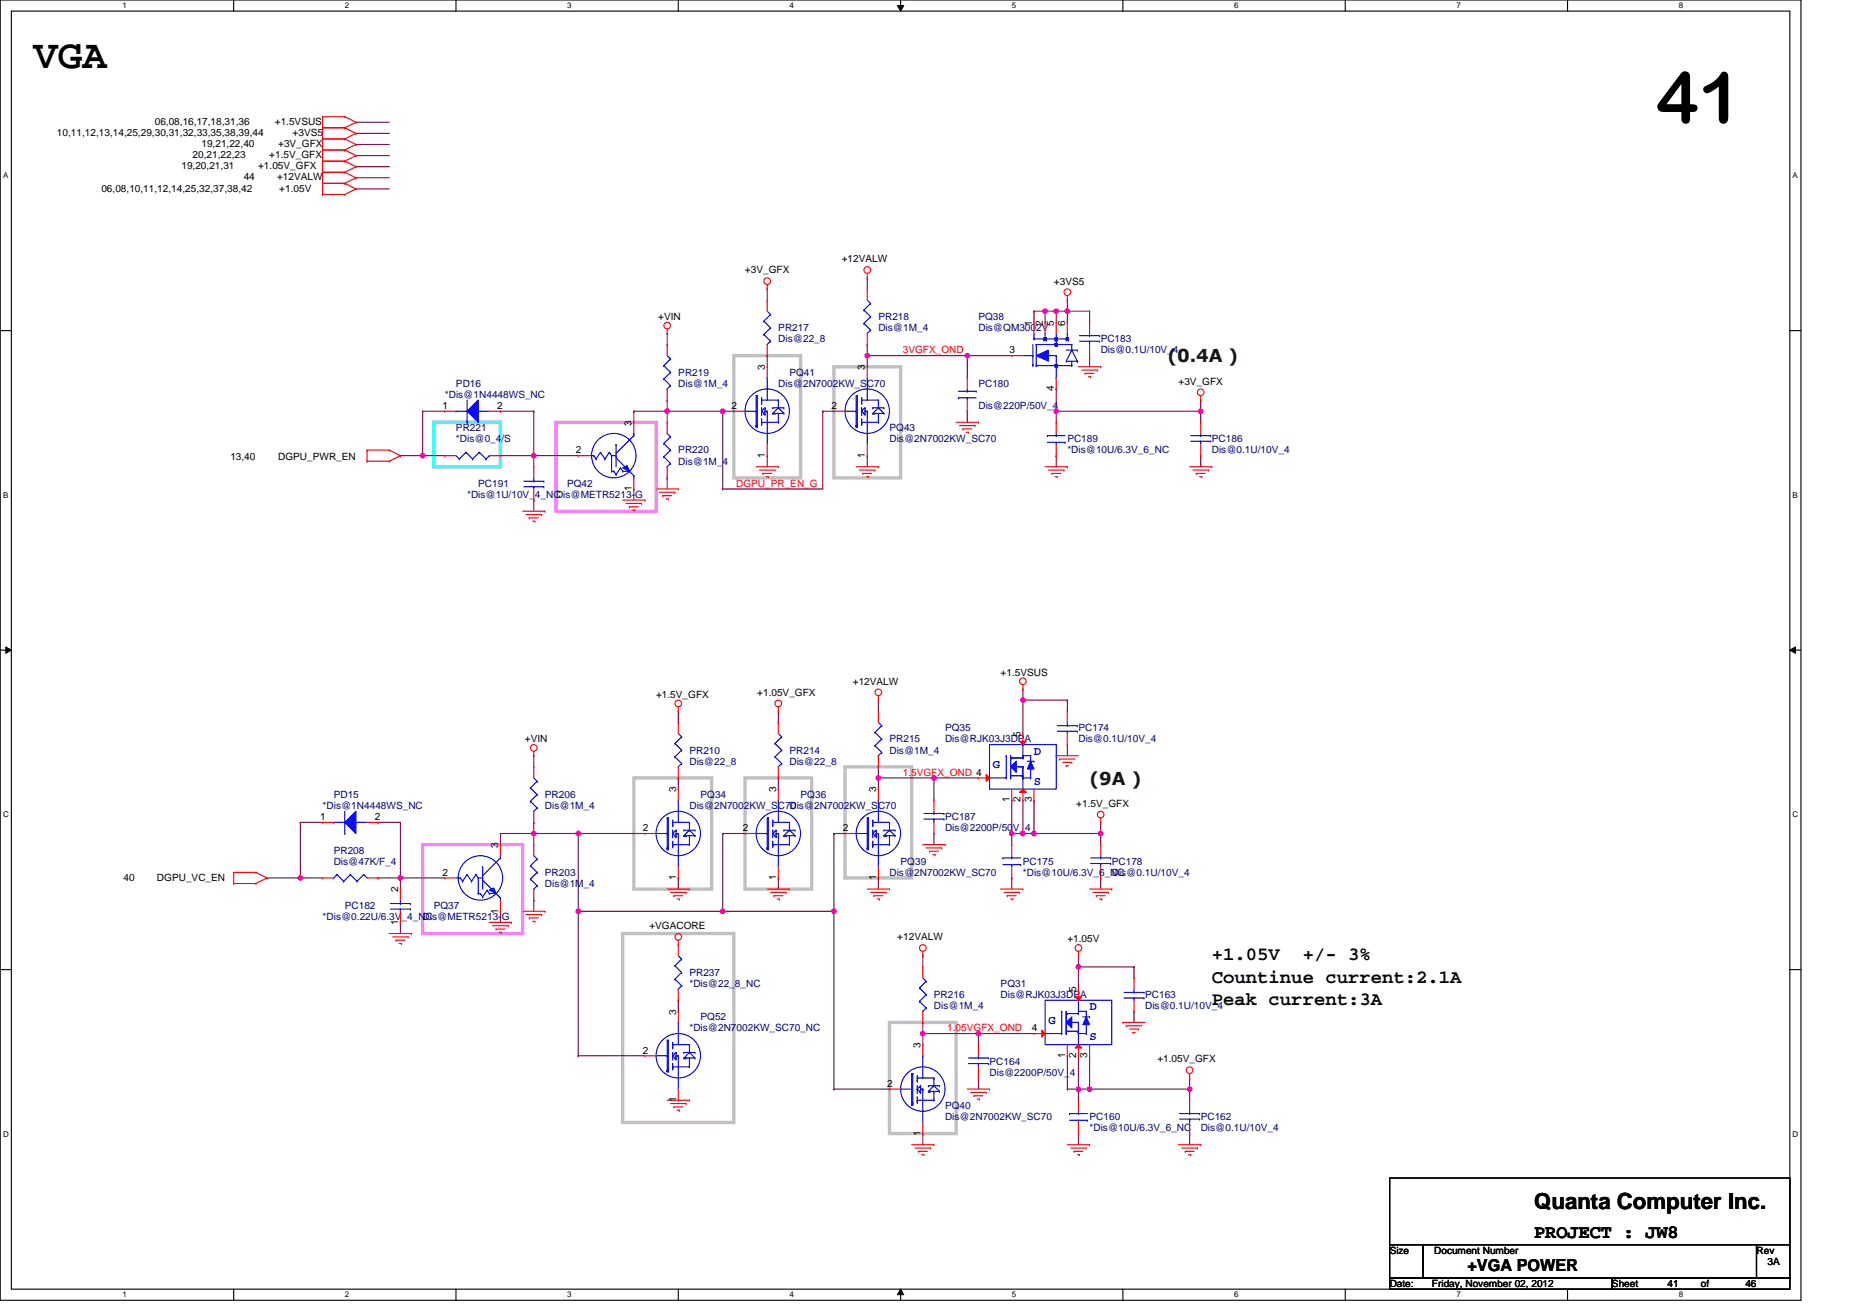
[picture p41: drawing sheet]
<svg xmlns="http://www.w3.org/2000/svg" width="297mm" height="210mm" viewBox="0 0 297 210" stroke-linecap="round" stroke-linejoin="round" font-family="sans-serif">
<defs><g id="words">
<text font-size="11.4" x="265" y="19.7">41</text>
<text font-size="6.6" x="5.4" y="10.8">VGA</text>
<text font-size="3.6" x="245.4" y="193.5">Quanta Computer Inc.</text>
<g font-size="3">
<text x="193.8" y="153.6">+1.05V</text>
<text x="208.4" y="153.6">+/- 3%</text>
<text x="193.8" y="157.2">Countinue current:2.1A</text>
<text x="193.8" y="160.8">Peak current:3A</text>
<text x="245.4" y="198.1">PROJECT : JW8</text>
</g>
<g font-size="2.8" fill="#004000">
<text x="186.7" y="58">(0.4A )</text>
<text x="174.3" y="125.5">(9A )</text>
</g>
<text font-size="2.7" x="234.7" y="203.3">+VGA POWER</text>
<g font-size="2" fill="#00f">
<text x="158.8" y="122.9">G</text>
<text x="165.4" y="120.8">D</text>
<text x="165.4" y="125.6">S</text>
<text x="174.3" y="161.6">D</text>
<text x="167.7" y="163.8">G</text>
<text x="174.3" y="166.4">S</text>
</g>
<g font-size="1.6">
<text x="9.1" y="21.7">10,11,12,13,14,25,29,30,31,32,33,35,38,39,44</text>
<text x="24.8" y="19.9">06,08,16,17,18,31,36</text>
<text x="32.2" y="23.5">19,21,22,40</text>
<text x="44" y="19.9">+1.5VSUS</text>
<text x="44.5" y="23.5">+3V_GFX</text>
<text x="46.8" y="21.7">+3VS5</text>
<text x="29" y="27">19,20,21,31</text>
<text x="30.8" y="25.3">20,21,22,23</text>
<text x="39" y="28.8">44</text>
<text x="41.3" y="27">+1.05V_GFX</text>
<text x="43.1" y="25.3">+1.5V_GFX</text>
<text x="44.3" y="28.8">+12VALW</text>
<text x="16.2" y="30.8">06,08,10,11,12,14,25,32,37,38,42</text>
<text x="44.7" y="30.8">+1.05V</text>
<text x="134.6" y="42">+12VALW</text>
<text x="119.2" y="43.7">+3V_GFX</text>
<text x="168.6" y="45.5">+3VS5</text>
<text x="105.3" y="51.2">+VIN</text>
<text x="165" y="52.1" transform="rotate(-90 165 52.1)">1</text>
<text x="166.8" y="52.1" transform="rotate(-90 166.8 52.1)">2</text>
<text x="168.6" y="52.1" transform="rotate(-90 168.6 52.1)">5</text>
<text x="170.4" y="52.1" transform="rotate(-90 170.4 52.1)">6</text>
<text x="122.4" y="59.2" transform="rotate(-90 122.4 59.2)">3</text>
<text x="138.4" y="59.2" transform="rotate(-90 138.4 59.2)">3</text>
<text x="161.5" y="56.5">3</text>
<text x="70.8" y="65.4">1</text>
<text x="79.5" y="65.4">2</text>
<text x="117" y="65.4">2</text>
<text x="133" y="65.4">2</text>
<text x="168.6" y="62.6" transform="rotate(-90 168.6 62.6)">4</text>
<text x="188.5" y="61.5">+3V_GFX</text>
<text x="101" y="68.1" transform="rotate(-90 101 68.1)">3</text>
<text x="36.8" y="73.6">13,40</text>
<text x="44.5" y="73.6">DGPU_PWR_EN</text>
<text x="92.1" y="72.5">2</text>
<text x="122.4" y="73.3" transform="rotate(-90 122.4 73.3)">1</text>
<text x="138.4" y="73.3" transform="rotate(-90 138.4 73.3)">1</text>
<text x="101" y="78.6" transform="rotate(-90 101 78.6)">1</text>
<text x="104.9" y="111.7">+1.5V_GFX</text>
<text x="121.1" y="111.3">+1.05V_GFX</text>
<text x="136.4" y="109.5">+12VALW</text>
<text x="160.1" y="108.1">+1.5VSUS</text>
<text x="84" y="118.8">+VIN</text>
<text x="163.3" y="117.9" transform="rotate(-90 163.3 117.9)">5</text>
<text x="51.2" y="131.2">1</text>
<text x="60" y="131.2">2</text>
<text x="108.1" y="126.8" transform="rotate(-90 108.1 126.8)">3</text>
<text x="124.1" y="126.8" transform="rotate(-90 124.1 126.8)">3</text>
<text x="140.1" y="126.8" transform="rotate(-90 140.1 126.8)">3</text>
<text x="161.5" y="128.4" transform="rotate(-90 161.5 128.4)">1</text>
<text x="163.3" y="128.4" transform="rotate(-90 163.3 128.4)">2</text>
<text x="165" y="128.4" transform="rotate(-90 165 128.4)">3</text>
<text x="172.1" y="129.1">+1.5V_GFX</text>
<text x="79.7" y="135.7" transform="rotate(-90 79.7 135.7)">3</text>
<text x="102.8" y="133">2</text>
<text x="118.8" y="133">2</text>
<text x="134.8" y="133">2</text>
<text x="19.8" y="141">40</text>
<text x="25.1" y="141">DGPU_VC_EN</text>
<text x="63.7" y="142.8" transform="rotate(-90 63.7 142.8)">2</text>
<text x="70.8" y="140.1">2</text>
<text x="108.1" y="140.8" transform="rotate(-90 108.1 140.8)">1</text>
<text x="124.1" y="140.8" transform="rotate(-90 124.1 140.8)">1</text>
<text x="140.1" y="140.8" transform="rotate(-90 140.1 140.8)">1</text>
<text x="63.7" y="147.9" transform="rotate(-90 63.7 147.9)">1</text>
<text x="79.7" y="146.2" transform="rotate(-90 79.7 146.2)">1</text>
<text x="103.9" y="148.6">+VGACORE</text>
<text x="143.5" y="150.4">+12VALW</text>
<text x="170.7" y="150.8">+1.05V</text>
<text x="172.1" y="158.8" transform="rotate(-90 172.1 158.8)">5</text>
<text x="108.1" y="162.3" transform="rotate(-90 108.1 162.3)">3</text>
<text x="147.3" y="167.7" transform="rotate(-90 147.3 167.7)">3</text>
<text x="165" y="165">4</text>
<text x="102.8" y="168.5">2</text>
<text x="141.9" y="173.9">2</text>
<text x="170.4" y="169.3" transform="rotate(-90 170.4 169.3)">1</text>
<text x="172.1" y="169.3" transform="rotate(-90 172.1 169.3)">2</text>
<text x="173.9" y="169.3" transform="rotate(-90 173.9 169.3)">3</text>
<text x="185.1" y="170">+1.05V_GFX</text>
<text x="108.1" y="176.4" transform="rotate(-90 108.1 176.4)">1</text>
<text x="147.3" y="181.7" transform="rotate(-90 147.3 181.7)">1</text>
<text x="222.3" y="200.6">Size</text>
<text x="229.4" y="200.6">Document Number</text>
<text x="281" y="200.6">Rev</text>
<text x="282.7" y="202.3">3A</text>
<text x="222.3" y="205.9">Date:</text>
<text x="229" y="205.9">Friday, November 02, 2012</text>
<text x="257.8" y="205.9">Sheet</text>
<text x="266.7" y="205.9">41</text>
<text x="272.1" y="205.9">of</text>
<text x="279.2" y="205.9">46</text>
</g>
<g font-size="1.6" fill="#000080">
<text x="124.5" y="53">PR217</text>
<text x="140.5" y="51.2">PR218</text>
<text x="140.5" y="53">Dis@1M_4</text>
<text x="156.5" y="51.2">PQ38</text>
<text x="156.5" y="53">Dis@QM3002V</text>
<text x="124.5" y="54.8">Dis@22_8</text>
<text x="176.1" y="54.8">PC183</text>
<text x="176.1" y="56.5">Dis@0.1U/10V_4</text>
<text x="71.2" y="63.7">*Dis@1N4448WS_NC</text>
<text x="72.9" y="61.9">PD16</text>
<text x="108.5" y="60.1">PR219</text>
<text x="108.5" y="61.9">Dis@1M_4</text>
<text x="124.5" y="61.9">Dis@2N7002KW_SC70</text>
<text x="126.3" y="60.1">PQ41</text>
<text x="156.5" y="61.9">PC180</text>
<text x="156.5" y="65.4">Dis@220P/50V_4</text>
<text x="72.9" y="69">PR221</text>
<text x="72.9" y="70.8">*Dis@0_4/S</text>
<text x="142.3" y="69">PQ43</text>
<text x="142.3" y="70.8">Dis@2N7002KW_SC70</text>
<text x="170.7" y="70.8">PC189</text>
<text x="193.8" y="70.8">PC186</text>
<text x="76.5" y="77.9">PC191</text>
<text x="90.7" y="77.9">PQ42</text>
<text x="108.5" y="72.5">PR220</text>
<text x="108.5" y="74.3">Dis@1M_4</text>
<text x="170.7" y="72.5">*Dis@10U/6.3V_6_NC</text>
<text x="193.8" y="72.5">Dis@0.1U/10V_4</text>
<text x="74.7" y="79.7">*Dis@1U/10V_4_NC</text>
<text x="88.9" y="79.7">Dis@METR5213-G</text>
<text x="142.3" y="118.8">PR215</text>
<text x="151.2" y="117">PQ35</text>
<text x="151.2" y="118.8">Dis@RJK03J3DPA</text>
<text x="172.5" y="117">PC174</text>
<text x="172.5" y="118.8">Dis@0.1U/10V_4</text>
<text x="110.3" y="120.6">PR210</text>
<text x="110.3" y="122.3">Dis@22_8</text>
<text x="126.3" y="120.6">PR214</text>
<text x="126.3" y="122.3">Dis@22_8</text>
<text x="142.3" y="120.6">Dis@1M_4</text>
<text x="51.6" y="129.4">*Dis@1N4448WS_NC</text>
<text x="53.4" y="127.7">PD15</text>
<text x="87.2" y="127.7">PR206</text>
<text x="87.2" y="129.4">Dis@1M_4</text>
<text x="110.3" y="129.4">Dis@2N7002KW_SC70</text>
<text x="112.1" y="127.7">PQ34</text>
<text x="126.3" y="129.4">Dis@2N7002KW_SC70</text>
<text x="128.1" y="127.7">PQ36</text>
<text x="151.2" y="131.2">PC187</text>
<text x="53.4" y="136.6">PR208</text>
<text x="151.2" y="133">Dis@2200P/50V_4</text>
<text x="53.4" y="138.3">Dis@47K/F_4</text>
<text x="87.2" y="140.1">PR203</text>
<text x="87.2" y="141.9">Dis@1M_4</text>
<text x="142.3" y="140.1">Dis@2N7002KW_SC70</text>
<text x="144.1" y="138.3">PQ39</text>
<text x="163.6" y="138.3">PC175</text>
<text x="163.6" y="140.1">*Dis@10U/6.3V_6_NC</text>
<text x="177.8" y="138.3">PC178</text>
<text x="177.8" y="140.1">Dis@0.1U/10V_4</text>
<text x="51.6" y="147.2">*Dis@0.22U/6.3V_4_NC</text>
<text x="55.2" y="145.4">PC182</text>
<text x="67.6" y="147.2">Dis@METR5213-G</text>
<text x="69.4" y="145.4">PQ37</text>
<text x="110.3" y="156.1">PR237</text>
<text x="110.3" y="157.9">*Dis@22_8_NC</text>
<text x="149.4" y="159.7">PR216</text>
<text x="149.4" y="161.4">Dis@1M_4</text>
<text x="160.1" y="157.9">PQ31</text>
<text x="160.1" y="159.7">Dis@RJK03J3DPA</text>
<text x="183.2" y="159.7">PC163</text>
<text x="183.2" y="161.4">Dis@0.1U/10V_4</text>
<text x="110.3" y="165">*Dis@2N7002KW_SC70_NC</text>
<text x="112.1" y="163.2">PQ52</text>
<text x="158.3" y="170.3">PC164</text>
<text x="158.3" y="172.1">Dis@2200P/50V_4</text>
<text x="151.2" y="177.5">PQ40</text>
<text x="151.2" y="179.2">Dis@2N7002KW_SC70</text>
<text x="174.3" y="179.2">PC160</text>
<text x="192.1" y="179.2">PC162</text>
<text x="174.3" y="181">*Dis@10U/6.3V_6_NC</text>
<text x="192.1" y="181">Dis@0.1U/10V_4</text>
</g>
<g font-size="1.6" fill="#f00">
<text x="144.4" y="56.5">3VGFX_OND</text>
<text x="117.7" y="77.9">DGPU_PR_EN_G</text>
<text x="144.4" y="124.1">1.5VGFX_OND 4</text>
<text x="151.5" y="165">1.05VGFX_OND</text>
</g>
<g font-size="1.3">
<text x="19.6" y="1.3">1</text>
<text x="55.2" y="1.3">2</text>
<text x="90.7" y="1.3">3</text>
<text x="126.3" y="1.3">4</text>
<text x="161.8" y="1.3">5</text>
<text x="197.4" y="1.3">6</text>
<text x="233" y="1.3">7</text>
<text x="268.5" y="1.3">8</text>
<text x=".5" y="28.5">A</text>
<text x="286.7" y="28.5">A</text>
<text x=".5" y="79.6">B</text>
<text x="286.7" y="79.6">B</text>
<text x=".5" y="130.7">C</text>
<text x="286.7" y="130.7">C</text>
<text x=".5" y="181.8">D</text>
<text x="286.7" y="181.8">D</text>
<text x="19.6" y="207.6">1</text>
<text x="55.2" y="207.6">2</text>
<text x="90.7" y="207.6">3</text>
<text x="126.3" y="207.6">4</text>
<text x="161.8" y="207.6">5</text>
<text x="197.4" y="207.6">6</text>
<text x="233" y="207.6">7</text>
<text x="268.5" y="207.6">8</text>
</g>
</g></defs>
<path d="M0 0h288.1v208h-288.1zM1.8 1.8h284.5v204.4h-284.5z" fill="none" stroke="#000" stroke-width=".18"/>
<g fill="#fff">
<path d="M19.6 .2h.7v1.4h-.7z"/>
<path d="M19.6 206.4h.7v1.4h-.7z"/>
</g>
<path d="M37.4 0v1.8M37.4 206.2v1.8" fill="none" stroke="#000" stroke-width=".18"/>
<g fill="#fff">
<path d="M55.2 .2h.7v1.4h-.7z"/>
<path d="M55.2 206.4h.7v1.4h-.7z"/>
</g>
<path d="M72.9 0v1.8M72.9 206.2v1.8" fill="none" stroke="#000" stroke-width=".18"/>
<g fill="#fff">
<path d="M90.7 .2h.7v1.4h-.7z"/>
<path d="M90.7 206.4h.7v1.4h-.7z"/>
</g>
<path d="M108.5 0v1.8M108.5 206.2v1.8" fill="none" stroke="#000" stroke-width=".18"/>
<g fill="#fff">
<path d="M126.3 .2h.7v1.4h-.7z"/>
<path d="M126.3 206.4h.7v1.4h-.7z"/>
</g>
<path d="M144.1 0v1.8M144.1 206.2v1.8" fill="none" stroke="#000" stroke-width=".18"/>
<path d="M143.5 .9h1.1l-.5 .9zM144.1 206.2l.5 .9h-1.1z" fill="#000"/>
<path d="M143.5 .9h1.1l-.5 .9zM144.1 206.2l.5 .9h-1.1z" fill="none" stroke="#000" stroke-width=".16"/>
<g fill="#fff">
<path d="M161.8 .2h.7v1.4h-.7z"/>
<path d="M161.8 206.4h.7v1.4h-.7z"/>
</g>
<path d="M179.6 0v1.8M179.6 206.2v1.8" fill="none" stroke="#000" stroke-width=".18"/>
<g fill="#fff">
<path d="M197.4 .2h.7v1.4h-.7z"/>
<path d="M197.4 206.4h.7v1.4h-.7z"/>
</g>
<path d="M215.2 0v1.8M215.2 206.2v1.8" fill="none" stroke="#000" stroke-width=".18"/>
<g fill="#fff">
<path d="M233 .2h.7v1.4h-.7z"/>
<path d="M233 206.4h.7v1.4h-.7z"/>
</g>
<path d="M250.7 0v1.8M250.7 206.2v1.8" fill="none" stroke="#000" stroke-width=".18"/>
<g fill="#fff">
<path d="M268.5 .2h.7v1.4h-.7z"/>
<path d="M268.5 206.4h.7v1.4h-.7z"/>
<path d="M.5 27.3h.8v1.5h-.8z"/>
<path d="M286.7 27.3h.9v1.5h-.9z"/>
<path d="M.5 78.5h.8v1.4h-.8z"/>
<path d="M286.7 78.5h.9v1.4h-.9z"/>
</g>
<path d="M0 52.9h1.8M286.3 52.9h1.8" fill="none" stroke="#000" stroke-width=".18"/>
<g fill="#fff">
<path d="M.5 129.6h.9v1.4h-.9z"/>
<path d="M286.7 129.6h1v1.4h-1z"/>
</g>
<path d="M0 104h1.8M286.3 104h1.8" fill="none" stroke="#000" stroke-width=".18"/>
<path d="M.9 103.5l.9 .5-.9 .5zM286.3 104l.9-.5v1z" fill="#000"/>
<path d="M.9 103.5l.9 .5-.9 .5zM286.3 104l.9-.5v1z" fill="none" stroke="#000" stroke-width=".16"/>
<g fill="#fff">
<path d="M.5 180.7h.9v1.4h-.9z"/>
<path d="M286.7 180.7h1v1.4h-1z"/>
</g>
<path d="M0 155.1h1.8M286.3 155.1h1.8" fill="none" stroke="#000" stroke-width=".18"/>
<path d="M117.4 56.9h10.7v19.6h-10.7zM133.4 58.7h10.7v17.8h-10.7zM101.4 124.5h12.4v17.7h-12.4zM119.2 124.5h10.6v17.7h-10.6zM135.2 122.7h10.6v17.8h-10.6zM99.6 149.4h17.8v30.2h-17.8zM142.3 163.6h10.6v17.8h-10.6z" fill="none" stroke="#c0c0c0" stroke-width=".53"/>
<path d="M88.9 67.6h16v14.2h-16zM67.6 135.1h16v14.3h-16z" fill="none" stroke="#ff80ff" stroke-width=".53"/>
<path d="M69.4 67.6h10.6v7.1h-10.6z" fill="none" stroke="#0ff" stroke-width=".53"/>
<g fill="none" stroke="#800040" stroke-width=".18">
<path d="M106.7 53.3h.1M106.7 53.3v1.8M122.7 46.2h.1M122.7 56.9h.1M122.7 46.2v1.8M122.7 56.9v1.8M101.4 65.8h.1M101.4 78.2h.1M101.4 65.8v1.8M101.4 78.2v1.8M106.7 65.8h.1M106.7 65.8h8.9"/>
<path d="M122.7 72.9h.1M122.7 72.9v1.8M131.6 65.8h.1M131.6 65.8h1.8"/>
</g>
<circle cx="115.6" cy="65.8" r=".35" fill="#f0f"/>
<circle cx="115.6" cy="65.8" r=".35" fill="none" stroke="#f0f" stroke-width=".18"/>
<circle cx="106.7" cy="65.8" r=".35" fill="#f0f"/>
<circle cx="106.7" cy="65.8" r=".35" fill="none" stroke="#f0f" stroke-width=".18"/>
<g fill="none" stroke="#800040" stroke-width=".18">
<path d="M138.7 55.1h.1M138.7 56.9h.1M138.7 44.4h.1M138.7 44.4v1.8M138.7 55.1v3.6M154.7 56.9h.1M154.7 56.9h7.1M101.4 65.8h.1M101.4 65.8h5.3M106.7 64h.1M106.7 65.8h.1M106.7 76.5h.1"/>
<path d="M106.7 64v3.6M106.7 76.5v1.7M115.6 65.8h.1M115.6 78.2h.1M115.6 65.8v12.4M115.6 65.8h1.8M131.6 65.8h.1M131.6 65.8v12.4h-16M138.7 72.9h.1M138.7 72.9v1.8M80 133.3h.1M80 133.3v1.8"/>
<path d="M85.4 120.9h.1M85.4 133.3h.1M85.4 120.9v1.8M85.4 133.3v1.8M92.5 133.3h.1M92.5 133.3h10.7M165.4 133.3h.1M176.1 131.6h.1M176.1 131.6v1.7h-10.7M80 145.8h.1M80 145.8v1.8M85.4 144h.1"/>
<path d="M85.4 144v1.8M176.1 140.5h.1M176.1 140.5v1.7"/>
</g>
<circle cx="176.1" cy="133.3" r=".35" fill="#f0f"/>
<circle cx="176.1" cy="133.3" r=".35" fill="none" stroke="#f0f" stroke-width=".18"/>
<g fill="none" stroke="#800040" stroke-width=".18">
<path d="M163.6 112h.1M163.6 112v5.3M133.4 133.3h.1M133.4 133.3h1.8M149.4 124.5h.1M149.4 124.5h7.1M161.8 133.3h.1M161.8 133.3v1.8M163.6 133.3h.1M165.4 128h.1M165.4 128v5.3h-3.6M176.1 133.3h.1"/>
<path d="M176.1 133.3v1.8M161.8 140.5h.1M161.8 140.5v1.7"/>
</g>
<circle cx="165.4" cy="133.3" r=".35" fill="#f0f"/>
<circle cx="165.4" cy="133.3" r=".35" fill="none" stroke="#f0f" stroke-width=".18"/>
<path d="M161.8 128h.1M161.8 128v5.3" fill="none" stroke="#800040" stroke-width=".18"/>
<circle cx="161.8" cy="133.3" r=".35" fill="#f0f"/>
<circle cx="161.8" cy="133.3" r=".35" fill="none" stroke="#f0f" stroke-width=".18"/>
<path d="M163.6 128h.1M163.6 128v5.3" fill="none" stroke="#800040" stroke-width=".18"/>
<circle cx="163.6" cy="133.3" r=".35" fill="#f0f"/>
<circle cx="163.6" cy="133.3" r=".35" fill="none" stroke="#f0f" stroke-width=".18"/>
<path d="M140.5 122.7h.1M140.5 124.5h.1M140.5 122.7v3.5M140.5 124.5h8.9M149.4 124.5h.1M149.4 133.3h.1M149.4 124.5v3.5M149.4 133.3v1.8" fill="none" stroke="#800040" stroke-width=".18"/>
<circle cx="149.4" cy="124.5" r=".35" fill="#f0f"/>
<circle cx="149.4" cy="124.5" r=".35" fill="none" stroke="#f0f" stroke-width=".18"/>
<circle cx="140.5" cy="124.5" r=".35" fill="#f0f"/>
<circle cx="140.5" cy="124.5" r=".35" fill="none" stroke="#f0f" stroke-width=".18"/>
<path d="M140.5 112h.1M140.5 112v1.8M92.5 133.3h.1M92.5 133.3v12.5M140.5 140.5h.1M140.5 140.5v1.7" fill="none" stroke="#800040" stroke-width=".18"/>
<circle cx="92.5" cy="133.3" r=".35" fill="#f0f"/>
<circle cx="92.5" cy="133.3" r=".35" fill="none" stroke="#f0f" stroke-width=".18"/>
<path d="M133.4 145.8h.1M133.4 145.8v28.4" fill="none" stroke="#800040" stroke-width=".18"/>
<circle cx="133.4" cy="145.8" r=".35" fill="#f0f"/>
<circle cx="133.4" cy="145.8" r=".35" fill="none" stroke="#f0f" stroke-width=".18"/>
<path d="M163.6 112h.1M163.6 112h7.1M170.7 112h.1M170.7 119.1h.1M170.7 112v1.8M170.7 119.1v1.8" fill="none" stroke="#800040" stroke-width=".18"/>
<circle cx="163.6" cy="112" r=".35" fill="#f0f"/>
<circle cx="163.6" cy="112" r=".35" fill="none" stroke="#f0f" stroke-width=".18"/>
<g fill="none" stroke="#800040" stroke-width=".18">
<path d="M56.9 19.6h.1M56.9 19.6h5.4M56.9 28.4h.1M56.9 26.7h.1M56.9 24.9h.1M56.9 23.1h.1M56.9 21.3h.1M56.9 28.4h5.4M56.9 26.7h5.4M56.9 24.9h5.4M56.9 23.1h5.4M56.9 21.3h5.4"/>
<path d="M163.6 110.2h.1M163.6 110.2v1.8M48 131.6h.1M48 131.6h3.6M48 131.6v8.9M48 140.5h.1M48 140.5h3.6"/>
</g>
<circle cx="48" cy="140.5" r=".35" fill="#f0f"/>
<circle cx="48" cy="140.5" r=".35" fill="none" stroke="#f0f" stroke-width=".18"/>
<path d="M64 131.6h.1M64 131.6v8.9M42.7 140.5h.1M42.7 140.5h5.3M64 140.5h.1M64 147.6h.1M64 140.5h7.2M64 147.6v1.8" fill="none" stroke="#800040" stroke-width=".18"/>
<circle cx="64" cy="140.5" r=".35" fill="#f0f"/>
<circle cx="64" cy="140.5" r=".35" fill="none" stroke="#f0f" stroke-width=".18"/>
<path d="M85.4 131.6h.1M85.4 131.6v1.7" fill="none" stroke="#800040" stroke-width=".18"/>
<circle cx="85.4" cy="133.3" r=".35" fill="#f0f"/>
<circle cx="85.4" cy="133.3" r=".35" fill="none" stroke="#f0f" stroke-width=".18"/>
<path d="M80 65.8h.1M80 65.8h5.4M85.4 72.9h.1M85.4 72.9h7.1M80 133.3h.1M80 133.3h5.4M64 140.5h.1M64 140.5v1.7" fill="none" stroke="#800040" stroke-width=".18"/>
<circle cx="85.4" cy="72.9" r=".35" fill="#f0f"/>
<circle cx="85.4" cy="72.9" r=".35" fill="none" stroke="#f0f" stroke-width=".18"/>
<path d="M67.6 72.9h.1M67.6 65.8h.1M67.6 72.9h3.6M67.6 65.8h3.6M67.6 65.8v7.1M85.4 72.9h.1M85.4 72.9v1.8" fill="none" stroke="#800040" stroke-width=".18"/>
<circle cx="67.6" cy="72.9" r=".35" fill="#f0f"/>
<circle cx="67.6" cy="72.9" r=".35" fill="none" stroke="#f0f" stroke-width=".18"/>
<g fill="none" stroke="#800040" stroke-width=".18">
<path d="M56.9 30.2h.1M56.9 30.2h5.4M64 72.9h.1M64 72.9h3.6M80 72.9h.1M85.4 65.8h.1M85.4 65.8v7.1h-5.4M85.4 80h.1M85.4 80v1.8M60.5 131.6h.1M60.5 131.6h3.5M60.5 140.5h.1"/>
<path d="M60.5 140.5h3.5M115.6 145.8h.1M115.6 145.8h17.8M172.5 154.7h.1M172.5 152.9h.1M172.5 154.7h8.9M172.5 152.9v5.3M172.5 174.2h.1M172.5 174.2h1.8M190.3 174.2h.1M190.3 174.2v1.8M190.3 181.4h.1"/>
<path d="M190.3 181.4v1.7"/>
</g>
<circle cx="172.5" cy="154.7" r=".35" fill="#f0f"/>
<circle cx="172.5" cy="154.7" r=".35" fill="none" stroke="#f0f" stroke-width=".18"/>
<path d="M174.3 174.2h.1M174.3 174.2h16" fill="none" stroke="#800040" stroke-width=".18"/>
<circle cx="190.3" cy="174.2" r=".35" fill="#f0f"/>
<circle cx="190.3" cy="174.2" r=".35" fill="none" stroke="#f0f" stroke-width=".18"/>
<circle cx="174.3" cy="174.2" r=".35" fill="#f0f"/>
<circle cx="174.3" cy="174.2" r=".35" fill="none" stroke="#f0f" stroke-width=".18"/>
<path d="M156.5 165.4h.1M156.5 165.4h8.9M170.7 174.2h.1M170.7 174.2h1.8M190.3 172.5h.1M190.3 172.5v1.7" fill="none" stroke="#800040" stroke-width=".18"/>
<circle cx="156.5" cy="165.3" r=".35" fill="#f0f"/>
<circle cx="156.5" cy="165.3" r=".35" fill="none" stroke="#f0f" stroke-width=".18"/>
<path d="M170.7 168.9h.1M170.7 168.9v5.3M172.5 168.9h.1M172.5 168.9v5.3M174.3 168.9h.1M174.3 168.9v5.3" fill="none" stroke="#800040" stroke-width=".18"/>
<circle cx="172.5" cy="174.2" r=".35" fill="#f0f"/>
<circle cx="172.5" cy="174.2" r=".35" fill="none" stroke="#f0f" stroke-width=".18"/>
<path d="M147.6 163.6h.1M147.6 165.4h.1M147.6 163.6v3.5M156.5 165.4h.1M156.5 172.5h.1M156.5 165.4v1.7M156.5 172.5v1.7" fill="none" stroke="#800040" stroke-width=".18"/>
<circle cx="147.6" cy="165.3" r=".35" fill="#f0f"/>
<circle cx="147.6" cy="165.3" r=".35" fill="none" stroke="#f0f" stroke-width=".18"/>
<g fill="none" stroke="#800040" stroke-width=".18">
<path d="M108.5 113.8h.1M108.5 113.8v1.8M124.5 113.8h.1M124.5 113.8v1.8M85.4 133.3h.1M85.4 133.3h7.1M108.5 124.5h.1M108.5 124.5v1.7M115.6 133.3h.1M115.6 133.3h3.6M115.6 133.3v12.5h-23.1M124.5 124.5h.1"/>
<path d="M124.5 124.5v1.7M92.5 145.8h.1M108.5 140.5h.1M108.5 140.5v1.7M124.5 140.5h.1M124.5 140.5v1.7M147.6 152.9h.1M147.6 152.9v1.8M181.4 154.7h.1M181.4 154.7v1.8M133.4 174.2h.1M133.4 174.2h8.9"/>
<path d="M147.6 165.4h.1M147.6 165.4h8.9M172.5 174.2h.1M172.5 174.2v1.8M181.4 161.8h.1M181.4 161.8v1.8M147.6 181.4h.1M147.6 181.4v1.7M172.5 181.4h.1M172.5 181.4v1.7"/>
</g>
<circle cx="115.6" cy="145.8" r=".35" fill="#f0f"/>
<circle cx="115.6" cy="145.8" r=".35" fill="none" stroke="#f0f" stroke-width=".18"/>
<path d="M165.4 49.8h.1M165.4 49.8h1.8M192.1 65.8h.1M192.1 64h.1M192.1 64v3.6M133.4 133.3h.1M133.4 133.3v12.5" fill="none" stroke="#800040" stroke-width=".18"/>
<circle cx="167.2" cy="49.8" r=".35" fill="#f0f"/>
<circle cx="167.2" cy="49.8" r=".35" fill="none" stroke="#f0f" stroke-width=".18"/>
<path d="M170.7 49.8h.1M170.7 49.8h3.6M192.1 72.9h.1M192.1 72.9v1.8" fill="none" stroke="#800040" stroke-width=".18"/>
<circle cx="170.7" cy="49.8" r=".35" fill="#f0f"/>
<circle cx="170.7" cy="49.8" r=".35" fill="none" stroke="#f0f" stroke-width=".18"/>
<g fill="none" stroke="#800040" stroke-width=".18">
<path d="M154.7 56.9h.1M154.7 56.9v3.6M165.4 49.8h.1M165.4 49.8v1.8M167.2 49.8h.1M167.2 49.8h1.7M167.2 49.8v1.8M170.7 48h.1M170.7 48v1.8M154.7 65.8h.1M154.7 65.8v1.8M168.9 65.8h.1"/>
<path d="M168.9 65.8h23.2"/>
</g>
<circle cx="192.1" cy="65.8" r=".35" fill="#f0f"/>
<circle cx="192.1" cy="65.8" r=".35" fill="none" stroke="#f0f" stroke-width=".18"/>
<circle cx="168.9" cy="65.8" r=".35" fill="#f0f"/>
<circle cx="168.9" cy="65.8" r=".35" fill="none" stroke="#f0f" stroke-width=".18"/>
<path d="M168.9 49.8h.1M168.9 49.8v1.8M168.9 49.8h1.8M170.7 49.8h.1M170.7 49.8v1.8M168.9 62.2h.1M168.9 62.2v3.6" fill="none" stroke="#800040" stroke-width=".18"/>
<circle cx="168.9" cy="49.8" r=".35" fill="#f0f"/>
<circle cx="168.9" cy="49.8" r=".35" fill="none" stroke="#f0f" stroke-width=".18"/>
<path d="M138.7 56.9h.1M138.7 56.9h16M174.3 49.8h.1M174.3 56.9h.1M174.3 49.8v1.8M174.3 56.9v1.8M168.9 72.9h.1M168.9 65.8h.1M168.9 65.8v1.8M168.9 72.9v1.8" fill="none" stroke="#800040" stroke-width=".18"/>
<circle cx="154.7" cy="56.9" r=".35" fill="#f0f"/>
<circle cx="154.7" cy="56.9" r=".35" fill="none" stroke="#f0f" stroke-width=".18"/>
<circle cx="138.7" cy="56.9" r=".35" fill="#f0f"/>
<circle cx="138.7" cy="56.9" r=".35" fill="none" stroke="#f0f" stroke-width=".18"/>
<path d="M92.5 145.8v23.1M92.5 168.9h.1M108.5 160h.1M108.5 160v1.8" fill="none" stroke="#800040" stroke-width=".18"/>
<circle cx="92.5" cy="145.8" r=".35" fill="#f0f"/>
<circle cx="92.5" cy="145.8" r=".35" fill="none" stroke="#f0f" stroke-width=".18"/>
<path d="M92.5 168.9h.1M92.5 168.9h10.7" fill="none" stroke="#800040" stroke-width=".18"/>
<g fill="none" stroke="#f00" stroke-width=".18">
<path d="M51.6 18.7h.1M51.6 18.7v12.4M51.6 18.7h3.6M55.2 18.7h.1M55.2 18.7l1.7 .9M56.9 19.6h.1M56.9 19.6l-1.7 .8M51.6 25.8h.1M51.6 24h.1M51.6 29.3h.1M51.6 27.6h.1M51.6 22.2h.1"/>
<path d="M51.6 20.4h.1M51.6 31.1h.1M51.6 24h3.6M51.6 25.8h3.6M51.6 27.6h3.6M51.6 29.3h3.6M51.6 22.2h3.6M51.6 20.4h3.6M51.6 31.1h3.6M55.2 24h.1M55.2 25.8h.1M55.2 27.6h.1"/>
<path d="M55.2 29.3h.1M55.2 22.2h.1M55.2 20.4h.1M55.2 31.1h.1M55.2 24l1.7 .9M55.2 27.6l1.7 .8M55.2 22.2l1.7 .9M55.2 20.4l1.7 .9M55.2 25.8l1.7 .9M55.2 29.3l1.7 .9M56.9 24.9h.1M56.9 28.4h.1"/>
<path d="M56.9 23.1h.1M56.9 21.3h.1M56.9 26.7h.1M56.9 30.2h.1M56.9 24.9l-1.7 .9M56.9 28.4l-1.7 .9M56.9 23.1l-1.7 .9M56.9 21.3l-1.7 .9M56.9 26.7l-1.7 .9M56.9 30.2l-1.7 .9M106.7 53.3h.1M106.7 52.6v.7"/>
<path d="M122.7 46.2h.1M122.7 45.5v.7M138.7 44.4h.1M138.7 43.7v.7M170.7 48h.1M170.7 47.3v.7M172.5 58.7h3.6M173 59.2h2.5M173.6 59.7h.1M173.6 59.7h1.4M175.5 59.2h.1M176.1 58.7h.1"/>
<path d="M58.7 73.8h.1M58.7 72h.1M58.7 72h3.6M58.7 73.8h3.6M58.7 72v1.8M62.3 72h.1M62.3 73.8h.1M62.3 72l1.7 .9M64 72.9h.1M64 72.9l-1.7 .9M104.9 78.2h3.6M105.5 78.8h2.5"/>
<path d="M106 79.3h.1M106 79.3h1.4M106.5 79.8h.4M106.7 67.6h.1M106.7 76.5h.1M106.7 67.6v1.7M106.7 74.7v1.8M106.9 79.8h.1M108 78.8h.1M108.5 78.2h.1M120.9 74.7h3.6M121.5 75.2h2.5"/>
<path d="M122 75.7h.1M122 75.7h1.4M122.5 76.3h.4M122.9 76.3h.1M124 75.2h.1M124.5 74.7h.1M136.9 74.7h3.6M137.5 75.2h2.5M138 75.7h.1M138 75.7h1.4M138.5 76.3h.4M138.9 76.3h.1"/>
<path d="M140 75.2h.1M140.5 74.7h.1M152.9 67.6h3.6M153.5 68.1h2.5M154 68.6h.1M154 68.6h1.4M154.5 69.2h.4M154.9 69.2h.1M156 68.1h.1M156.5 67.6h.1M167.2 74.7h3.5M167.7 75.2h2.5"/>
<path d="M168.2 75.7h.1M168.2 75.7h1.5M168.8 76.3h.3M169.1 76.3h.1M170.2 75.2h.1M170.7 74.7h.1M174.1 60.3h.4M174.5 60.3h.1M190.3 74.7h3.5M190.8 75.2h2.5M191.4 75.7h.1M191.4 75.7h1.4"/>
<path d="M191.9 76.3h.3M192.1 64h.1M192.1 63.3v.7M192.2 76.3h.1M193.3 75.2h.1M193.8 74.7h.1M83.6 81.8h3.6M84.1 82.3h2.5M84.7 82.9h.1M84.7 82.9h1.4M85.2 83.4h.4M85.6 83.4h.1"/>
<path d="M86.6 82.3h.1M87.2 81.8h.1M99.6 80h3.6M100.1 80.5h2.5M100.7 81.1h.1M100.7 81.1h1.4M101.2 81.6h.4M101.6 81.6h.1M102.6 80.5h.1M103.2 80h.1M108.5 113.8h.1M108.5 113.1v.7"/>
<path d="M124.5 113.8h.1M124.5 113.1v.7M140.5 112h.1M140.5 111.3v.7M163.6 110.2h.1M163.6 109.5v.7M37.4 139.6h.1M37.4 139.6h3.5M37.4 139.6v1.8M40.9 139.6h.1M40.9 139.6l1.8 .9M85.4 120.9h.1"/>
<path d="M85.4 120.2v.7M147.6 135.1h3.6M148.1 135.7h2.5M148.7 136.2h.1M148.7 136.2h1.4M149.2 136.7h.4M149.6 136.7h.1M150.6 135.7h.1M151.2 135.1h.1M168.9 120.9h.1M168.9 120.9h3.6M169.5 121.4h.1"/>
<path d="M169.5 121.4h2.5M170 122h1.4M170.5 122.5h.1M170.5 122.5h.4M171.4 122h.1M176.1 131.6h.1M176.1 130.9v.7M37.4 141.4h.1M37.4 141.4h3.5M40.9 141.4h.1M42.7 140.5h.1M42.7 140.5l-1.8 .9"/>
<path d="M51.6 140.5h.1M51.6 140.5h1.8M58.7 140.5h1.8M60.5 140.5h.1M62.3 149.4h3.5M62.8 149.9h2.5M63.3 150.4h.1M63.3 150.4h1.5M63.9 151h.3M64.2 151h.1M65.3 149.9h.1M65.8 149.4h.1"/>
<path d="M78.3 147.6h3.5M78.8 148.1h2.5M79.3 148.6h.1M79.3 148.6h1.5M79.9 149.2h.3M80.2 149.2h.1M81.3 148.1h.1M81.8 147.6h.1M83.6 145.8h3.6M84.1 146.3h2.5M84.7 146.9h.1M84.7 146.9h1.4"/>
<path d="M85.2 147.4h.4M85.6 147.4h.1M86.6 146.3h.1M87.2 145.8h.1M106.7 142.2h3.6M107.3 142.8h2.4M107.8 143.3h.1M107.8 143.3h1.4M108.3 143.8h.4M108.5 151.1h.1M108.5 150.4v.7M108.7 143.8h.1"/>
<path d="M109.7 142.8h.1M110.3 142.2h.1M122.7 142.2h3.6M123.3 142.8h2.4M123.8 143.3h.1M123.8 143.3h1.4M124.3 143.8h.4M124.7 143.8h.1M125.7 142.8h.1M126.3 142.2h.1M138.7 142.2h3.6M139.3 142.8h2.4"/>
<path d="M139.8 143.3h.1M139.8 143.3h1.4M140.3 143.8h.4M140.7 143.8h.1M141.7 142.8h.1M142.3 142.2h.1M147.6 152.9h.1M147.6 152.2v.7M160.1 142.2h3.5M160.6 142.8h2.5M161.1 143.3h.1M161.1 143.3h1.4"/>
<path d="M161.7 143.8h.3M162 143.8h.1M163.1 142.8h.1M163.6 142.2h.1M172.5 152.9h.1M172.5 152.2v.7M174.3 142.2h3.5M174.8 142.8h2.5M175.3 143.3h.1M175.3 143.3h1.5M175.9 143.8h.3M176.2 143.8h.1"/>
<path d="M177.3 142.8h.1M177.8 142.2h.1M106.7 176h3.6M107.3 176.6h2.4M107.8 177.1h.1M107.8 177.1h1.4M108.3 177.6h.4M108.7 177.6h.1M109.7 176.6h.1M110.3 176h.1M154.7 174.2h3.6M155.3 174.8h2.4"/>
<path d="M155.8 175.3h.1M155.8 175.3h1.4M156.3 175.8h.4M156.7 175.8h.1M157.7 174.8h.1M158.3 174.2h.1M179.6 163.6h.1M179.6 163.6h3.6M180.2 164.1h.1M180.2 164.1h2.4M180.7 164.6h1.4M181.2 165.2h.1"/>
<path d="M181.2 165.2h.4M182.1 164.6h.1M190.3 172.5h.1M190.3 171.8v.7M145.8 183.1h3.6M146.4 183.7h2.5M146.9 184.2h.1M146.9 184.2h1.4M147.4 184.7h.4M147.8 184.7h.1M148.9 183.7h.1M149.4 183.1h.1"/>
<path d="M170.7 183.1h3.6M171.3 183.7h2.4M171.8 184.2h.1M171.8 184.2h1.4M172.3 184.7h.4M172.7 184.7h.1M173.7 183.7h.1M174.3 183.1h.1M188.5 183.1h3.6M189 183.7h2.5M189.6 184.2h.1M189.6 184.2h1.4"/>
<path d="M190.1 184.7h.4M190.5 184.7h.1M191.5 183.7h.1M192.1 183.1h.1"/>
<circle cx="106.7" cy="52.1" r=".53"/>
<circle cx="122.7" cy="45" r=".53"/>
<circle cx="138.7" cy="43.2" r=".53"/>
<circle cx="170.7" cy="46.8" r=".53"/>
<circle cx="192.1" cy="62.8" r=".53"/>
<circle cx="85.4" cy="119.7" r=".53"/>
<circle cx="108.5" cy="112.5" r=".53"/>
<circle cx="124.5" cy="112.5" r=".53"/>
<circle cx="140.5" cy="110.8" r=".53"/>
<circle cx="163.6" cy="109" r=".53"/>
<circle cx="176.1" cy="130.3" r=".53"/>
<circle cx="108.5" cy="149.9" r=".53"/>
<circle cx="147.6" cy="151.7" r=".53"/>
<circle cx="172.5" cy="151.7" r=".53"/>
<circle cx="190.3" cy="171.2" r=".53"/>
</g>
<path d="M222.3 188.5h64v10.6h-64zM222.3 199.1h5.3v5.4h-5.3zM227.6 199.1h53.4v5.4h-53.4zM281 199.1h5.3v5.4h-5.3zM222.3 204.5h35.5v1.7h-35.5zM257.8 204.5h28.5v1.7h-28.5z" fill="none" stroke="#000" stroke-width=".18"/>
<g fill="none" stroke="#00f" stroke-width=".18">
<path d="M106.2 70.9h.1M106.2 73.1h.1M106.2 70.9l1.1 1.1M106.2 73.1l1.1 1M106.7 74.7h.1M106.7 69.3l.6 .6M107.3 69.9h.1M107.3 72h.1M107.3 74.1h.1M107.3 69.9l-1.1 1M107.3 72l-1.1 1.1M107.3 74.1l-.6 .6"/>
<path d="M53.9 139.9h.1M53.9 139.9l1.1 1.1M53.9 139.9l-.5 .6M56 139.9h.1M56 139.9l1.1 1.1M56 139.9l-1 1.1M58.2 139.9h.1M58.2 139.9l.5 .6M58.2 139.9l-1.1 1.1M53.4 140.5h.1M55 141h.1M57.1 141h.1"/>
</g>
<path d="M56.9 129.8v3.5l-1.7-1.7z" fill="#00f"/>
<g fill="none" stroke="#00f" stroke-width=".18">
<path d="M172.7 54.6h3.2M172.7 53.7h3.2M174.3 53.7h.1M174.3 54.6h.1M174.3 53.3v.4M174.3 54.6v.5M175.9 54.6h.1M175.9 53.7h.1M83.8 77h3.2M83.8 77.9h3.2M85.4 77.9h.1M85.4 77h.1"/>
<path d="M85.4 76.5v.5M85.4 77.9v.3M87 77h.1M87 77.9h.1M167.5 69.7h.1M167.5 70.8h2.9M167.5 69.7h2.9M168.9 69.7h.1M168.9 70.8h.1M168.9 69.3v.4M168.9 70.8v.3M170.4 70.8h.1"/>
<path d="M108 118.9h.1M108 118.9l1 1.1M108.5 117.3l.5 .6M109 117.9h.1M109 117.9l-1 1M124 118.9h.1M124 118.9l1 1.1M124.5 117.3l.5 .6M125 117.9h.1M125 117.9l-1 1M169.1 116.1h3.2M169.1 117h3.2"/>
<path d="M170.7 117h.1M170.7 116.1h.1M170.7 115.6v.5M170.7 117v.3M172.3 116.1h.1M172.3 117h.1M53.4 131.6h.1M53.4 131.6h1.8M55.2 133.3h.1M55.2 129.8v3.5M56.9 129.8v3.5l-1.7-1.7zM56.9 131.6h.1"/>
<path d="M56.9 131.6h1.8M104.9 133.3h1.8M106.7 135.7h.1M106.7 133.3h.1M106.7 135.8h.1M106.7 135.8h.2M106.9 130.9h.1M106.9 135.5h.1M106.9 135.8h.1M106.9 130.9h-.2v4.9M106.9 130.9v4.9M107.6 131.6h.1"/>
<path d="M107.6 133.3h.1M107.6 132.8h.1M107.6 133.9h.1M107.6 134.6h.1M107.6 135.3h.1M107.6 131.2h.1M107.6 131.9h.1M107.6 132.1h.1M107.6 135.1h.1M107.6 135.5h.1M107.6 131.6h2.7M107.6 131.2v.9"/>
<path d="M107.6 132.8v1.1M107.6 134.6v.9M107.6 133.3l.5 .6M107.6 135.1h2.7M108 121.1h.1M108 133.7h.1M108 121.1l1 1M108.1 133.9h.1M108.1 132.8h.1M108.1 133.3h.1M108.1 132.8v1.1M108.1 133.3h.4"/>
<path d="M108.1 132.8l-.5 .5M108.5 122.7h.1M108.5 133.3h.1M108.5 128h.1M108.5 128v3.6M108.5 133.3v5.4M109 120h.1M109 122.1h.1M109 120l-1 1.1M109 122.1l-.5 .6M109.4 133.7h.1M109.4 132.8h.1"/>
<path d="M109.4 133.7h1.8M109.4 132.8h1.8M109.6 133.7h.1M109.7 133.7h.1M110.3 133.7h.1M110.3 131.6h.1M110.3 132.8h.1M110.3 135.1h.1M110.3 131.6v1.2M110.3 133.7v1.4M110.3 132.8l.9 .9M110.3 132.8l-.9 .9"/>
<path d="M111.2 133.7h.1M111.2 132.8h.1M120.9 133.3h1.8M122.7 135.7h.1M122.7 133.3h.1M122.7 135.8h.1M122.7 135.8h.2M122.9 130.9h.1M122.9 135.5h.1M122.9 135.8h.1M122.9 130.9h-.2v4.9M122.9 130.9v4.9"/>
<path d="M123.6 131.6h.1M123.6 133.3h.1M123.6 132.8h.1M123.6 133.9h.1M123.6 134.6h.1M123.6 135.3h.1M123.6 131.2h.1M123.6 131.9h.1M123.6 132.1h.1M123.6 135.1h.1M123.6 135.5h.1M123.6 131.6h2.7"/>
<path d="M123.6 135.1h2.7M123.6 133.3l.5 .6M123.6 131.2v.9M123.6 132.8v1.1M123.6 134.6v.9M124 121.1h.1M124 133.7h.1M124 121.1l1 1M124.1 133.9h.1M124.1 132.8h.1M124.1 133.3h.1M124.1 133.3h.4"/>
<path d="M124.1 132.8l-.5 .5M124.1 132.8v1.1M124.5 122.7h.1M124.5 133.3h.1M124.5 128h.1M124.5 128v3.6M124.5 133.3v5.4M125 120h.1M125 122.1h.1M125 120l-1 1.1M125 122.1l-.5 .6M125.4 133.7h.1"/>
<path d="M125.4 132.8h.1M125.4 133.7h1.8M125.4 132.8h1.8M125.6 133.7h.1M125.7 133.7h.1M126.3 133.7h.1M126.3 131.6h.1M126.3 132.8h.1M126.3 135.1h.1M126.3 131.6v1.2M126.3 133.7v1.4M126.3 132.8l.9 .9"/>
<path d="M126.3 132.8l-.9 .9M127.2 133.7h.1M127.2 132.8h.1M147.8 131h3.2M147.8 130.1h3.2M149.4 130.1h.1M149.4 131h.1M149.4 129.8v.3M149.4 131v.6M151 131h.1M151 130.1h.1M174.5 138.2h3.2"/>
<path d="M174.5 137.3h3.2M176.1 137.3h.1M176.1 138.2h.1M176.1 136.9v.4M176.1 138.2v.5M177.7 138.2h.1M177.7 137.3h.1M62.4 144.6h3.2M62.4 145.4h3.2M64 145.4h.1M64 144.6h.1M64 144v.6"/>
<path d="M64 145.4v.4M65.6 144.6h.1M65.6 145.4h.1M108 154.5h.1M108 156.6h.1M108 154.5l1 1.1M108 156.6l1 1.1M108.5 158.2h.1M108.5 152.9l.5 .5M109 153.4h.1M109 155.6h.1M109 157.7h.1"/>
<path d="M109 153.4l-1 1.1M109 155.6l-1 1M109 157.7l-.5 .5M104.9 168.9h1.8M106.7 171.2h.1M106.7 168.9h.1M106.7 171.4h.1M106.7 171.4h.2M106.9 166.4h.1M106.9 171h.1M106.9 171.4h.1M106.9 166.4h-.2v5"/>
<path d="M106.9 166.4v5M107.6 167.1h.1M107.6 168.9h.1M107.6 168.4h.1M107.6 169.4h.1M107.6 170.2h.1M107.6 170.9h.1M107.6 166.8h.1M107.6 167.5h.1M107.6 167.7h.1M107.6 170.7h.1M107.6 171h.1"/>
<path d="M107.6 167.1h2.7M107.6 168.9l.5 .5M107.6 166.8v.9M107.6 168.4v1M107.6 170.2v.8M107.6 170.7h2.7M108 169.3h.1M108.1 169.4h.1M108.1 168.4h.1M108.1 168.9h.1M108.1 168.9h.4M108.1 168.4l-.5 .5"/>
<path d="M108.1 168.4v1M108.5 168.9h.1M108.5 163.6h.1M108.5 163.6v3.5M108.5 168.9v5.3M109.4 169.3h.1M109.4 168.4h.1M109.4 169.3h1.8M109.4 168.4h1.8M109.6 169.3h.1M109.7 169.3h.1M110.3 169.3h.1"/>
<path d="M110.3 167.1h.1M110.3 168.4h.1M110.3 170.7h.1M110.3 167.1v1.3M110.3 169.3v1.4M110.3 168.4l.9 .9M110.3 168.4l-.9 .9M111.2 169.3h.1M111.2 168.4h.1M144.1 174.2h1.7M145.8 176.6h.1M145.8 174.2h.1"/>
<path d="M145.8 176.7h.1M145.8 176.7h.2M146 171.8h.1M146 176.4h.1M146 176.7h.1M146 171.8h-.2v4.9M146 171.8v4.9M146.7 172.5h.1M146.7 174.2h.1M146.7 173.7h.1M146.7 174.8h.1M146.7 175.5h.1"/>
<path d="M146.7 176.2h.1M146.7 172.1h.1M146.7 172.8h.1M146.7 173h.1M146.7 176h.1M146.7 176.4h.1M146.7 172.5h2.7M146.7 174.2l.6 .6M146.7 172.1v.9M146.7 173.7v1.1M146.7 175.5v.9M146.7 176h2.7"/>
<path d="M147.1 174.6h.1M147.3 174.8h.1M147.3 173.7h.1M147.3 174.2h.1M147.3 174.2h.3M147.3 173.7l-.6 .5M147.3 173.7v1.1M147.6 174.2h.1M147.6 168.9h.1M147.6 168.9v3.6M147.6 174.2v5.4M148.5 174.6h.1"/>
<path d="M148.5 173.7h.1M148.5 174.6h1.8M148.5 173.7h1.8M148.7 174.6h.1M148.9 174.6h.1M149.4 174.6h.1M149.4 172.5h.1M149.4 173.7h.1M149.4 176h.1M149.4 172.5v1.2M149.4 174.6v1.4M149.4 173.7l.9 .9"/>
<path d="M149.4 173.7l-.9 .9M150.3 174.6h.1M150.3 173.7h.1"/>
<circle cx="108.5" cy="133.3" r="3.6"/>
<circle cx="124.5" cy="133.3" r="3.6"/>
<circle cx="108.5" cy="168.9" r="3.6"/>
<circle cx="147.6" cy="174.2" r="3.6"/>
</g>
<g fill="none" stroke="#f00" stroke-width=".18">
<path d="M174.3 51.6h.1M174.3 56.9h.1M174.3 51.6v1.7M174.3 55.1v1.8M85.4 74.7h.1M85.4 74.7v1.8M85.4 78.2v1.8M168.9 67.6h.1M168.9 72.9h.1M168.9 67.6v1.7M168.9 71.1v1.8M85.4 80h.1"/>
<path d="M108.5 115.6h.1M108.5 115.6v1.7M124.5 115.6h.1M124.5 115.6v1.7M170.7 119.1h.1M170.7 113.8h.1M170.7 113.8v1.8M170.7 117.3v1.8M51.6 131.6h.1M51.6 131.6h1.8M58.7 131.6h1.8M60.5 131.6h.1"/>
<path d="M103.2 133.3h.1M103.2 133.3h1.7M108.5 124.5h.1M108.5 126.2h.1M108.5 122.7v1.8M108.5 126.2v1.8M108.5 138.7v1.8M119.2 133.3h.1M119.2 133.3h1.7M124.5 124.5h.1M124.5 126.2h.1M124.5 122.7v1.8"/>
<path d="M124.5 126.2v1.8M124.5 138.7v1.8M149.4 128h.1M149.4 133.3h.1M149.4 128v1.8M149.4 131.6v1.7M176.1 135.1h.1M176.1 135.1v1.8M176.1 138.7v1.8M64 147.6h.1M64 142.2h.1M64 142.2v1.8"/>
<path d="M64 145.8v1.8M108.5 151.1h.1M108.5 140.5h.1M108.5 151.1v1.8M108.5 158.2v1.8M124.5 140.5h.1M176.1 140.5h.1M103.2 168.9h.1M103.2 168.9h1.7M108.5 160h.1M108.5 161.8h.1M108.5 176h.1"/>
<path d="M108.5 161.8v1.8M108.5 174.2v1.8M142.3 174.2h.1M142.3 174.2h1.8M147.6 167.1h.1M147.6 167.1v1.8M147.6 179.6v1.8M147.6 181.4h.1"/>
</g>
<path d="M78.3 142.4l.7-.3 .3 .9z" fill="#00f"/>
<g fill="none" stroke="#00f" stroke-width=".18">
<path d="M106.2 58.5h.1M106.2 58.5l1.1 1.1M106.7 56.9l.6 .5M107.3 57.4h.1M107.3 59.6h.1M107.3 57.4l-1.1 1.1M107.3 59.6l-1.1 1M138.2 49.6h.1M138.2 51.7h.1M138.2 49.6l1.1 1.1M138.2 51.7l1.1 1.1M138.7 53.3h.1"/>
<path d="M138.7 48l.6 .5M139.3 48.5h.1M139.3 50.7h.1M139.3 52.8h.1M139.3 48.5l-1.1 1.1M139.3 50.7l-1.1 1M139.3 52.8l-.6 .5M106.2 60.6h.1M106.2 60.6l1.1 1.1M106.7 62.2h.1M107.3 61.7h.1M107.3 61.7l-.6 .5"/>
<path d="M135.2 65.8h1.7M136.9 68.1h.1M136.9 65.8h.1M136.9 68.3h.1M136.9 68.3h.2M137.1 63.3h.1M137.1 67.9h.1M137.1 68.3h.1M137.1 63.3h-.2v5M137.1 63.3v5M137.8 64h.1M137.8 65.8h.1"/>
<path d="M137.8 65.3h.1M137.8 66.3h.1M137.8 67h.1M137.8 67.7h.1M137.8 63.7h.1M137.8 64.4h.1M137.8 64.5h.1M137.8 67.6h.1M137.8 67.9h.1M137.8 64h2.7M137.8 65.8l.6 .5M137.8 63.7v.8"/>
<path d="M137.8 65.3v1M137.8 67v.9M137.8 67.6h2.7M138.2 66.1h.1M138.4 66.3h.1M138.4 65.3h.1M138.4 65.8h.1M138.4 65.8h.3M138.4 65.3l-.6 .5M138.4 65.3v1M138.7 65.8h.1M138.7 60.5h.1"/>
<path d="M138.7 60.5v3.5M138.7 65.8v5.3M139.6 66.1h.1M139.6 65.3h.1M139.6 66.1h1.8M139.6 65.3h1.8M139.8 66.1h.1M140 66.1h.1M140.5 66.1h.1M140.5 64h.1M140.5 65.3h.1M140.5 67.6h.1"/>
<path d="M140.5 64v1.3M140.5 66.1v1.5M140.5 65.3l.9 .8M140.5 65.3l-.9 .8M141.4 66.1h.1M141.4 65.3h.1M190.5 70.6h3.2M190.5 69.7h3.2M192.1 69.7h.1M192.1 70.6h.1M192.1 69.3v.4M192.1 70.6v.5"/>
<path d="M193.7 70.6h.1M193.7 69.7h.1M74.7 139.9h.1M74.7 139.9l-.7 1.1M74.7 139.9l.7 1.1M76.1 139.9h.1M76.1 139.9l-.7 1.1M76.1 139.9l.4 .6M77.2 138.7h.1M77.2 138.7v3.5M80 137.3h.1M80 136.9h.1"/>
<path d="M80 136.9v.4M80 137.3l-2.8 2.8M72.9 140.5h.7M73.6 140.5h.1M73.6 140.5l.4 .5M74 141h.1M75.4 141h.1M76.5 140.5h.1M76.5 143h.1M76.5 140.5h.7M76.5 140.5v2.5M76.5 143h.3"/>
<path d="M76.8 143h.1M76.8 143l.4 .5M77.2 140.5h.1M77.2 143.5h.1M77.2 140.8l1.4 1.4M77.9 142.4h.1M77.9 142.4l-.7 1.1M77.9 142.4l.4 .6M78.3 142.4l.7-.3 .3 .9zM78.3 143h.1M78.3 143h1M78.6 142.2h.1"/>
<path d="M79.3 143h.1M79.3 143l.7 .7M80 144h.1M80 143.7h.1M80 143.7v.3M179.8 158.8h3.2M179.8 159.7h3.2M181.4 159.7h.1M181.4 158.8h.1M181.4 158.2v.6M181.4 159.7v.3M183 158.8h.1"/>
<path d="M183 159.7h.1M154.9 170.2h3.2M154.9 169.3h3.2M156.5 169.3h.1M156.5 170.2h.1M156.5 168.9v.4M156.5 170.2v.5M158.1 170.2h.1M158.1 169.3h.1"/>
<circle cx="138.7" cy="65.8" r="3.6"/>
<circle cx="76.8" cy="140.5" r="3.6"/>
</g>
<g fill="none" stroke="#f00" stroke-width=".18">
<path d="M106.7 55.1h.1M106.7 55.1v1.8M138.7 46.2h.1M138.7 55.1h.1M138.7 58.7h.1M138.7 46.2v1.8M138.7 53.3v1.8M138.7 58.7v1.8M106.7 64h.1M106.7 62.2v1.8M133.4 65.8h.1M133.4 65.8h1.8"/>
<path d="M138.7 72.9h.1M138.7 71.1v1.8M192.1 67.6h.1M192.1 72.9h.1M192.1 67.6v1.7M192.1 71.1v1.8M80 135.1h.1M80 135.1v1.8M71.2 140.5h.1M71.2 140.5h1.7M80 145.8h.1M80 144v1.8"/>
<path d="M181.4 156.5h.1M181.4 156.5v1.7M156.5 167.1h.1M156.5 172.5h.1M156.5 167.1v1.8M156.5 170.7v1.8M181.4 161.8h.1M181.4 160v1.8"/>
</g>
<path d="M161.7 122.7l.8-.9v1.8z" fill="#00f"/>
<path d="M161.7 122.7l.8-.9v1.8z" fill="none" stroke="#00f" stroke-width=".18"/>
<path d="M164.9 121.8l.5 1.2h-1.1z" fill="#00f"/>
<g fill="none" stroke="#00f" stroke-width=".18">
<path d="M158.3 119.1h10.6v7.1h-10.6zM163.6 119.1h.1M163.6 119.1v2.2M158.3 124.5h2.6M160.9 124.5h.1M160.9 120.9h.1M160.9 120.9v3.6M161.7 124.5h.1M161.7 121.3h.1M161.7 120.9v3.6M161.7 121.3h1.9M161.7 124.1h1.9"/>
<path d="M161.8 121.3h.1M162.5 122.7h1.1M163.4 124.1h.1M163.6 121.3h.1M163.6 122.7h.1M163.6 124.5h.1M163.6 124.1h.1M163.6 126.2h.1M163.6 122.7v3.5M163.6 124.5h1.3M163.6 120.9h1.3M164.3 121.8h1.1"/>
<path d="M164.9 121.8l.5 1.2h-1.1zM164.9 120.9h.1M164.9 121.8h.1M164.9 124.5h.1M164.9 120.9v.9M164.9 123v1.5M165.4 121.8h.1"/>
</g>
<path d="M157.7 123.9l.6 .6-.6 .5z" fill="#f00"/>
<path d="M156.5 124.5h.1M156.5 124.5h1.8M157.7 123.9l.6 .6-.6 .5z" fill="none" stroke="#f00" stroke-width=".18"/>
<path d="M163.6 126.2l.5 .6h-1z" fill="#f00"/>
<path d="M161.8 128h.1M161.8 126.2v1.8M163.6 126.2l.5 .6h-1zM163.6 128h.1M163.6 126.2v1.8M165.4 128h.1M165.4 126.2v1.8" fill="none" stroke="#f00" stroke-width=".18"/>
<path d="M163.1 118.6h1l-.5 .5z" fill="#f00"/>
<path d="M163.1 118.6h1l-.5 .5zM163.6 117.3h.1M163.6 117.3v1.8" fill="none" stroke="#f00" stroke-width=".18"/>
<path d="M170.5 163.6l.9-.9v1.8z" fill="#00f"/>
<path d="M170.5 163.6l.9-.9v1.8z" fill="none" stroke="#00f" stroke-width=".18"/>
<path d="M173.7 162.7l.6 1.2h-1.1z" fill="#00f"/>
<g fill="none" stroke="#00f" stroke-width=".18">
<path d="M167.2 160h10.6v7.1h-10.6zM167.2 165.4h2.6M169.8 165.4h.1M169.8 161.8h.1M169.8 161.8v3.6M170.5 165.4h.1M170.5 162.2h.1M170.5 161.8v3.6M170.5 162.2h2M170.5 165h2M170.7 162.2h.1M171.4 163.6h1.1"/>
<path d="M172.3 165h.1M172.5 162.2h.1M172.5 163.6h.1M172.5 165.4h.1M172.5 165h.1M172.5 160h.1M172.5 167.1h.1M172.5 160v2.2M172.5 163.6v3.5M172.5 165.4h1.2M172.5 161.8h1.2M173.2 162.7h1.1"/>
<path d="M173.7 162.7l.6 1.2h-1.1zM173.7 161.8h.1M173.7 162.7h.1M173.7 165.4h.1M173.7 161.8v.9M173.7 163.9v1.5M174.3 162.7h.1"/>
</g>
<path d="M166.6 164.8l.6 .6-.6 .5z" fill="#f00"/>
<path d="M165.4 165.4h.1M165.4 165.4h1.8M166.6 164.8l.6 .6-.6 .5z" fill="none" stroke="#f00" stroke-width=".18"/>
<path d="M172.5 167.1l.5 .6h-1z" fill="#f00"/>
<path d="M170.7 168.9h.1M170.7 167.1v1.8M172.5 167.1l.5 .6h-1zM172.5 168.9h.1M172.5 167.1v1.8M174.3 168.9h.1M174.3 167.1v1.8" fill="none" stroke="#f00" stroke-width=".18"/>
<path d="M172 159.5h1l-.5 .5z" fill="#f00"/>
<path d="M71.2 72.9h.1M71.2 72.9h1.7M78.3 72.9h1.7M80 72.9h.1M154.7 60.5h.1M154.7 65.8h.1M154.7 60.5v1.7M154.7 64v1.8M172 159.5h1l-.5 .5zM172.5 158.2h.1M172.5 158.2v1.8" fill="none" stroke="#f00" stroke-width=".18"/>
<g fill="none" stroke="#00f" stroke-width=".18">
<path d="M72.9 72.9l.6 .5M73.5 73.4h.1M74.5 72.4h.1M74.5 72.4l-1 1M74.5 72.4l1.1 1M75.6 73.4h.1M76.7 72.4h.1M76.7 72.4l-1.1 1M76.7 72.4l1 1M77.7 73.4h.1M78.3 72.9h.1M78.3 72.9l-.6 .5"/>
<path d="M153.3 63.7h.1M153.3 63.7h2.8M153.3 62.6h2.8M154.7 62.6h.1M154.7 63.7h.1M154.7 62.2v.4M154.7 63.7v.3M156.1 62.6h.1"/>
</g>
<path d="M76.5 64v3.6l-1.8-1.8z" fill="#00f"/>
<g fill="none" stroke="#00f" stroke-width=".18">
<path d="M122.2 51.4h.1M122.2 53.5h.1M122.2 51.4l1.1 1.1M122.2 53.5l1.1 1.1M122.7 55.1h.1M122.7 49.8l.6 .5M123.3 50.3h.1M123.3 52.5h.1M123.3 54.6h.1M123.3 50.3l-1.1 1.1M123.3 52.5l-1.1 1M123.3 54.6l-.6 .5"/>
<path d="M72.9 65.8h.1M72.9 65.8h1.8M74.7 67.6h.1M74.7 64v3.6M76.5 64v3.6l-1.8-1.8zM76.5 65.8h.1M76.5 65.8h1.8M119.2 65.8h1.7M120.9 68.1h.1M120.9 65.8h.1M120.9 68.3h.1M120.9 68.3h.2"/>
<path d="M121.1 63.3h.1M121.1 67.9h.1M121.1 68.3h.1M121.1 63.3h-.2v5M121.1 63.3v5M121.8 64h.1M121.8 65.8h.1M121.8 65.3h.1M121.8 66.3h.1M121.8 67h.1M121.8 67.7h.1M121.8 63.7h.1"/>
<path d="M121.8 64.4h.1M121.8 64.5h.1M121.8 67.6h.1M121.8 67.9h.1M121.8 64h2.7M121.8 65.8l.6 .5M121.8 63.7v.8M121.8 65.3v1M121.8 67v.9M121.8 67.6h2.7M122.2 66.1h.1M122.4 66.3h.1"/>
<path d="M122.4 65.3h.1M122.4 65.8h.1M122.4 65.8h.3M122.4 65.3l-.6 .5M122.4 65.3v1M122.7 65.8h.1M122.7 60.5h.1M122.7 60.5v3.5M122.7 65.8v5.3M123.6 66.1h.1M123.6 65.3h.1M123.6 66.1h1.8"/>
<path d="M123.6 65.3h1.8M123.8 66.1h.1M124 66.1h.1M124.5 66.1h.1M124.5 64h.1M124.5 65.3h.1M124.5 67.6h.1M124.5 64v1.3M124.5 66.1v1.5M124.5 65.3l.9 .8M124.5 65.3l-.9 .8M125.4 66.1h.1"/>
<path d="M125.4 65.3h.1M140 117.2h.1M140 119.3h.1M140 117.2l1 1M140 119.3l1 1.1M140.5 115.6l.5 .5M141 116.1h.1M141 118.2h.1M141 116.1l-1 1.1M141 118.2l-1 1.1M84.8 126.1h.1M84.8 128.2h.1"/>
<path d="M84.8 138.5h.1M84.8 126.1l1.1 1M84.8 128.2l1.1 1.1M84.8 138.5l1.1 1.1M85.4 129.8h.1M85.4 124.5l.5 .5M85.4 136.9l.5 .5M85.9 125h.1M85.9 127.1h.1M85.9 129.3h.1M85.9 137.4h.1M85.9 139.6h.1"/>
<path d="M85.9 125l-1.1 1.1M85.9 127.1l-1.1 1.1M85.9 129.3l-.5 .5M85.9 137.4l-1.1 1.1M85.9 139.6l-1.1 1M140.5 120.9h.1M141 120.4h.1M141 120.4l-.5 .5M160.4 137.3h.1M160.4 138.3h2.9M160.4 137.3h2.9M161.8 137.3h.1"/>
<path d="M161.8 138.3h.1M161.8 136.9v.4M161.8 138.3v.4M163.3 138.3h.1M84.8 140.6h.1M84.8 140.6l1.1 1.1M85.4 142.2h.1M85.9 141.7h.1M85.9 141.7l-.5 .5M147.1 158.1h.1M147.1 158.1l1 1M147.6 156.5l.5 .5"/>
<path d="M148.1 157h.1M148.1 159.1h.1M148.1 157l-1 1.1M148.1 159.1l-1 1.1M147.1 160.2h.1M147.1 160.2l1 1.1M147.6 161.8h.1M148.1 161.3h.1M148.1 161.3l-.5 .5"/>
<circle cx="122.7" cy="65.8" r="3.6"/>
</g>
<g fill="none" stroke="#f00" stroke-width=".18">
<path d="M122.7 58.7h.1M122.7 48h.1M122.7 56.9h.1M122.7 48v1.8M122.7 55.1v1.8M122.7 58.7v1.8M71.2 65.8h.1M71.2 65.8h1.7M78.3 65.8h1.7M80 65.8h.1M117.4 65.8h.1M117.4 65.8h1.8"/>
<path d="M122.7 72.9h.1M122.7 71.1v1.8M140.5 113.8h.1M140.5 113.8v1.8M85.4 122.7h.1M85.4 131.6h.1M85.4 135.1h.1M85.4 122.7v1.8M85.4 129.8v1.8M85.4 135.1v1.8M140.5 122.7h.1M140.5 120.9v1.8"/>
<path d="M161.8 135.1h.1M161.8 135.1v1.8M161.8 138.7v1.8M85.4 144h.1M85.4 142.2v1.8M147.6 154.7h.1M147.6 154.7v1.8M161.8 140.5h.1M147.6 163.6h.1M147.6 161.8v1.8"/>
</g>
<path d="M165.7 56.9l2-.9v1.8z" fill="#00f"/>
<g fill="none" stroke="#00f" stroke-width=".18">
<path d="M163.6 56.9h1.6M165.2 56.9h.1M165.2 58.3h.1M165.2 58.5h.1M165.2 55.1v3.4M165.4 54.2h.1M165.4 53.3v.9M165.4 54.2h5.3M165.7 56.9l2-.9v1.8zM165.7 55.1h.1M165.7 58.5h.1M165.7 55.1v3.4"/>
<path d="M165.7 55.1h5.7M165.7 58.5h5.7M167 54.1h.1M167 54.4h.1M167 54.1h.3M167 54.4h.3M167 54.1v.3M167.2 54.2h.1M167.2 53.3v.9M167.3 54.2h.1M167.3 54.1h.1M167.3 54.4h.1"/>
<path d="M167.3 54.1v.3M167.7 56.9h1.2M168.8 54.1h.1M168.8 54.4h.1M168.8 54.9h.1M168.8 55.3h.1M168.8 58.3h.1M168.8 58.7h.1M168.8 54.1h.3M168.8 54.4h.3M168.8 54.1v.3M168.8 54.9v.4"/>
<path d="M168.8 58.3v.4M168.8 55.3h.3M168.8 54.9h.3M168.8 58.3h.3M168.8 58.7h.3M168.9 54.2h.1M168.9 54.4h.1M168.9 56.9h.1M168.9 55.1h.1M168.9 55.3h.1M168.9 58.3h.1M168.9 53.3v1.8"/>
<path d="M168.9 56.9v3.6M169.1 54.4h.1M169.1 54.1h.1M169.1 55.3h.1M169.1 54.9h.1M169.1 58.7h.1M169.1 58.3h.1M169.1 54.1v.3M169.1 54.9v.4M169.1 58.3v.4M170.5 54.4h.1M170.5 54.1h.1"/>
<path d="M170.5 57.8h.1M170.5 54.1h.4M170.5 54.4h.4M170.5 54.1v.3M170.5 56h1.8M170.7 54.1h.1M170.7 54.2h.1M170.7 53.3h.1M170.7 53.3v.9M170.7 57.8h1.6M170.9 54.1h.1M170.9 54.2h.1"/>
<path d="M170.9 54.4h.1M170.9 54.1v.3M171.4 55.1h.1M171.4 56h.1M171.4 58.5h.1M171.4 55.1v.9M171.4 57.8v.7M171.4 56l-.9 1.8M171.4 56l.9 1.8M172.3 56h.1M172.3 57.8h.1M168.9 60.5h.1"/>
</g>
<path d="M161.8 56.9h.1M161.8 56.9h1.8M165.4 51.6h.1M165.4 51.6v1.7M167.2 51.6h.1M167.2 51.6v1.7M168.9 51.6h.1M168.9 51.6v1.7M170.7 51.6h.1M170.7 51.6v1.7M168.9 62.2h.1M168.9 60.5v1.7" fill="none" stroke="#f00" stroke-width=".18"/>
<path d="M99.6 74.9l.7-.4 .4 .9z" fill="#00f"/>
<g fill="none" stroke="#00f" stroke-width=".18">
<path d="M94.3 72.9h.7M95 72.9h.1M95 72.9l.3 .5M95.3 73.4h.1M96.1 72.4h.1M96.1 72.4l-.8 1M96.1 72.4l.7 1M96.8 73.4h.1M97.5 72.4h.1M97.5 72.4l-.7 1M97.5 72.4l.3 .5M97.8 72.9h.1"/>
<path d="M97.8 75.4h.1M97.8 72.9h.7M97.8 72.9v2.5M97.8 75.4h.4M98.2 75.4h.1M98.2 75.4l.3 .5M98.5 72.9h.1M98.5 71.1h.1M98.5 75.9h.1M98.5 71.1v3.6M98.5 73.3l1.5 1.4M99.3 74.9h.1"/>
<path d="M99.3 74.9l-.8 1M99.3 74.9l.3 .5M99.6 74.9l.7-.4 .4 .9zM99.6 75.4h.1M99.6 75.4h1.1M100 74.7h.1M100.7 75.4h.1M100.7 75.4l.7 .7M101.4 76.5h.1M101.4 76.1h.1M101.4 69.7h.1M101.4 69.3h.1"/>
<path d="M101.4 69.3v.4M101.4 76.1v.4M101.4 69.7l-2.9 2.8M136.9 133.3h1.8M138.7 135.7h.1M138.7 133.3h.1M138.7 135.8h.1M138.7 135.8h.2M138.9 130.9h.1M138.9 135.5h.1M138.9 135.8h.1M138.9 130.9h-.2v4.9"/>
<path d="M138.9 130.9v4.9M139.6 131.6h.1M139.6 133.3h.1M139.6 132.8h.1M139.6 133.9h.1M139.6 134.6h.1M139.6 135.3h.1M139.6 131.2h.1M139.6 131.9h.1M139.6 132.1h.1M139.6 135.1h.1M139.6 135.5h.1"/>
<path d="M139.6 131.6h2.7M139.6 133.3l.5 .6M139.6 131.2v.9M139.6 132.8v1.1M139.6 134.6v.9M139.6 135.1h2.7M140 133.7h.1M140.1 133.9h.1M140.1 132.8h.1M140.1 133.3h.1M140.1 133.3h.4M140.1 132.8l-.5 .5"/>
<path d="M140.1 132.8v1.1M140.5 133.3h.1M140.5 128h.1M140.5 128v3.6M140.5 133.3v5.4M141.4 133.7h.1M141.4 132.8h.1M141.4 133.7h1.8M141.4 132.8h1.8M141.6 133.7h.1M141.7 133.7h.1M142.3 133.7h.1"/>
<path d="M142.3 131.6h.1M142.3 132.8h.1M142.3 135.1h.1M142.3 131.6v1.2M142.3 133.7v1.4M142.3 132.8l.9 .9M142.3 132.8l-.9 .9M143.2 133.7h.1M143.2 132.8h.1M171.1 178.2h.1M171.1 179.2h2.8M171.1 178.2h2.8"/>
<path d="M172.5 178.2h.1M172.5 179.2h.1M172.5 177.8v.4M172.5 179.2v.4M173.9 179.2h.1M188.7 178.2h3.2M188.7 179h3.2M190.3 178.2h.1M190.3 179h.1M190.3 177.8v.4M190.3 179v.6M191.9 179h.1"/>
<path d="M191.9 178.2h.1"/>
<circle cx="98.2" cy="72.9" r="3.6"/>
<circle cx="140.5" cy="133.3" r="3.6"/>
</g>
<g fill="none" stroke="#f00" stroke-width=".18">
<path d="M92.5 72.9h.1M92.5 72.9h1.8M101.4 78.2h.1M101.4 67.6h.1M101.4 67.6v1.7M101.4 76.5v1.7M135.2 133.3h.1M135.2 133.3h1.7M140.5 126.2h.1M140.5 126.2v1.8M140.5 138.7v1.8M140.5 140.5h.1"/>
<path d="M172.5 176h.1M172.5 176v1.8M172.5 179.6v1.8M190.3 176h.1M190.3 176v1.8M190.3 179.6v1.8M172.5 181.4h.1M190.3 181.4h.1"/>
</g>
<circle cx="115.6" cy="65.8" r=".35" fill="#f0f"/>
<circle cx="115.6" cy="65.8" r=".35" fill="none" stroke="#f0f" stroke-width=".18"/>
<circle cx="106.7" cy="65.8" r=".35" fill="#f0f"/>
<circle cx="106.7" cy="65.8" r=".35" fill="none" stroke="#f0f" stroke-width=".18"/>
<circle cx="176.1" cy="133.3" r=".35" fill="#f0f"/>
<circle cx="176.1" cy="133.3" r=".35" fill="none" stroke="#f0f" stroke-width=".18"/>
<circle cx="165.4" cy="133.3" r=".35" fill="#f0f"/>
<circle cx="165.4" cy="133.3" r=".35" fill="none" stroke="#f0f" stroke-width=".18"/>
<circle cx="161.8" cy="133.3" r=".35" fill="#f0f"/>
<circle cx="161.8" cy="133.3" r=".35" fill="none" stroke="#f0f" stroke-width=".18"/>
<circle cx="163.6" cy="133.3" r=".35" fill="#f0f"/>
<circle cx="163.6" cy="133.3" r=".35" fill="none" stroke="#f0f" stroke-width=".18"/>
<circle cx="149.4" cy="124.5" r=".35" fill="#f0f"/>
<circle cx="149.4" cy="124.5" r=".35" fill="none" stroke="#f0f" stroke-width=".18"/>
<circle cx="140.5" cy="124.5" r=".35" fill="#f0f"/>
<circle cx="140.5" cy="124.5" r=".35" fill="none" stroke="#f0f" stroke-width=".18"/>
<circle cx="92.5" cy="133.3" r=".35" fill="#f0f"/>
<circle cx="92.5" cy="133.3" r=".35" fill="none" stroke="#f0f" stroke-width=".18"/>
<circle cx="133.4" cy="145.8" r=".35" fill="#f0f"/>
<circle cx="133.4" cy="145.8" r=".35" fill="none" stroke="#f0f" stroke-width=".18"/>
<circle cx="163.6" cy="112" r=".35" fill="#f0f"/>
<circle cx="163.6" cy="112" r=".35" fill="none" stroke="#f0f" stroke-width=".18"/>
<circle cx="48" cy="140.5" r=".35" fill="#f0f"/>
<circle cx="48" cy="140.5" r=".35" fill="none" stroke="#f0f" stroke-width=".18"/>
<circle cx="64" cy="140.5" r=".35" fill="#f0f"/>
<circle cx="64" cy="140.5" r=".35" fill="none" stroke="#f0f" stroke-width=".18"/>
<circle cx="85.4" cy="133.3" r=".35" fill="#f0f"/>
<circle cx="85.4" cy="133.3" r=".35" fill="none" stroke="#f0f" stroke-width=".18"/>
<circle cx="85.4" cy="72.9" r=".35" fill="#f0f"/>
<circle cx="85.4" cy="72.9" r=".35" fill="none" stroke="#f0f" stroke-width=".18"/>
<circle cx="67.6" cy="72.9" r=".35" fill="#f0f"/>
<circle cx="67.6" cy="72.9" r=".35" fill="none" stroke="#f0f" stroke-width=".18"/>
<circle cx="172.5" cy="154.7" r=".35" fill="#f0f"/>
<circle cx="172.5" cy="154.7" r=".35" fill="none" stroke="#f0f" stroke-width=".18"/>
<circle cx="190.3" cy="174.2" r=".35" fill="#f0f"/>
<circle cx="190.3" cy="174.2" r=".35" fill="none" stroke="#f0f" stroke-width=".18"/>
<circle cx="174.3" cy="174.2" r=".35" fill="#f0f"/>
<circle cx="174.3" cy="174.2" r=".35" fill="none" stroke="#f0f" stroke-width=".18"/>
<circle cx="156.5" cy="165.3" r=".35" fill="#f0f"/>
<circle cx="156.5" cy="165.3" r=".35" fill="none" stroke="#f0f" stroke-width=".18"/>
<circle cx="172.5" cy="174.2" r=".35" fill="#f0f"/>
<circle cx="172.5" cy="174.2" r=".35" fill="none" stroke="#f0f" stroke-width=".18"/>
<circle cx="147.6" cy="165.3" r=".35" fill="#f0f"/>
<circle cx="147.6" cy="165.3" r=".35" fill="none" stroke="#f0f" stroke-width=".18"/>
<circle cx="115.6" cy="145.8" r=".35" fill="#f0f"/>
<circle cx="115.6" cy="145.8" r=".35" fill="none" stroke="#f0f" stroke-width=".18"/>
<circle cx="167.2" cy="49.8" r=".35" fill="#f0f"/>
<circle cx="167.2" cy="49.8" r=".35" fill="none" stroke="#f0f" stroke-width=".18"/>
<circle cx="170.7" cy="49.8" r=".35" fill="#f0f"/>
<circle cx="170.7" cy="49.8" r=".35" fill="none" stroke="#f0f" stroke-width=".18"/>
<circle cx="192.1" cy="65.8" r=".35" fill="#f0f"/>
<circle cx="192.1" cy="65.8" r=".35" fill="none" stroke="#f0f" stroke-width=".18"/>
<circle cx="168.9" cy="65.8" r=".35" fill="#f0f"/>
<circle cx="168.9" cy="65.8" r=".35" fill="none" stroke="#f0f" stroke-width=".18"/>
<circle cx="168.9" cy="49.8" r=".35" fill="#f0f"/>
<circle cx="168.9" cy="49.8" r=".35" fill="none" stroke="#f0f" stroke-width=".18"/>
<circle cx="154.7" cy="56.9" r=".35" fill="#f0f"/>
<circle cx="154.7" cy="56.9" r=".35" fill="none" stroke="#f0f" stroke-width=".18"/>
<circle cx="138.7" cy="56.9" r=".35" fill="#f0f"/>
<circle cx="138.7" cy="56.9" r=".35" fill="none" stroke="#f0f" stroke-width=".18"/>
<circle cx="92.5" cy="145.8" r=".35" fill="#f0f"/>
<circle cx="92.5" cy="145.8" r=".35" fill="none" stroke="#f0f" stroke-width=".18"/>
<use href="#words"/>
</svg>
